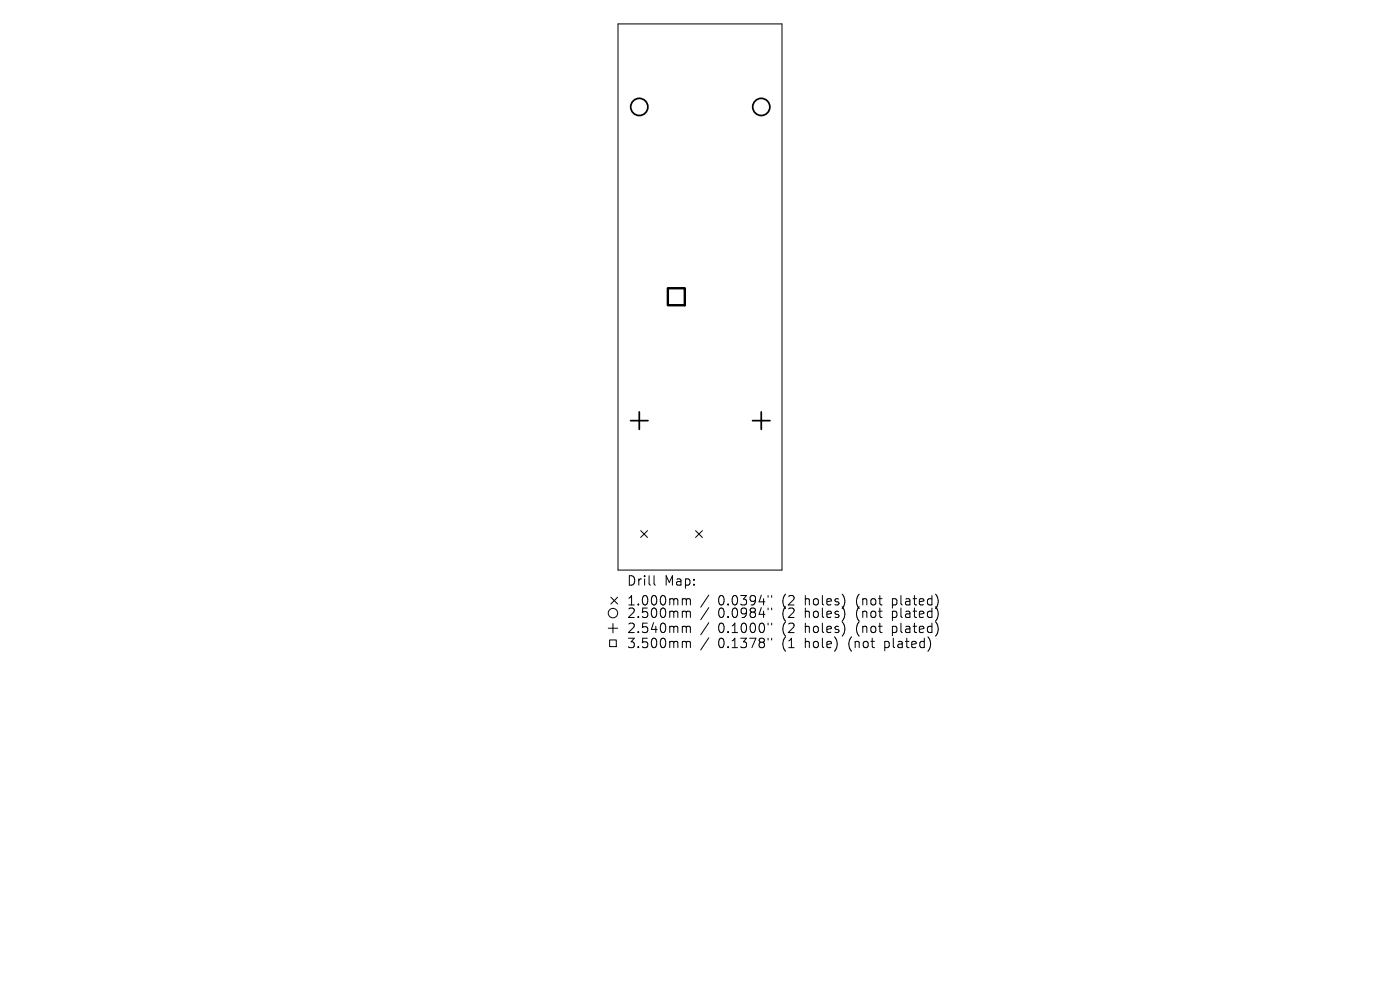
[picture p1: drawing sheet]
<svg xmlns="http://www.w3.org/2000/svg" width="297mm" height="210mm" viewBox="0 0 297 210" stroke-linecap="round" stroke-linejoin="round" font-family="sans-serif">
<defs><g id="words">
<g font-size="2.8">
<text x="133" y="124.5">Drill</text>
<text x="140.9" y="124.5">Map:</text>
<text x="133" y="128.7">1.000mm</text>
<text x="133" y="131.3">2.500mm</text>
<text x="152.3" y="128.7">0.0394&quot;</text>
<text x="152.3" y="131.3">0.0984&quot;</text>
<text x="165.9" y="128.7">(2</text>
<text x="165.9" y="131.3">(2</text>
<text x="170.8" y="128.7">holes)</text>
<text x="170.8" y="131.3">holes)</text>
<text x="181.7" y="128.7">(not</text>
<text x="181.7" y="131.3">(not</text>
<text x="189.4" y="128.7">plated)</text>
<text x="189.4" y="131.3">plated)</text>
<text x="133" y="134.5">2.540mm</text>
<text x="133" y="137.7">3.500mm</text>
<text x="152.3" y="134.5">0.1000&quot;</text>
<text x="152.3" y="137.7">0.1378&quot;</text>
<text x="165.9" y="134.5">(2</text>
<text x="165.9" y="137.7">(1</text>
<text x="170.8" y="134.5">holes)</text>
<text x="170.8" y="137.7">hole)</text>
<text x="180.1" y="137.7">(not</text>
<text x="181.7" y="134.5">(not</text>
<text x="187.8" y="137.7">plated)</text>
<text x="189.4" y="134.5">plated)</text>
</g>
</g></defs>
<g fill="none" stroke="#000" stroke-width=".21">
<path d="M131.1 5.1h34.8v115.8h-34.8zM135.9 112.6l1.5 1.4M137.4 112.6l-1.5 1.4M147.6 112.6l1.4 1.4M149 112.6l-1.4 1.4M129 133.3h2M129.3 135.8h1.4v1.4h-1.4zM129.6 126.7l1.4 1.4M130 132.3v2M131 126.7l-1.4 1.4M138.7 122.1v1.7l.3 .3M145.3 127l.3 .3"/>
<path d="M145.3 129.7l.3 .2M145.3 132.9l.3 .2M145.3 136.1l.3 .2M145.6 127.3v1M145.6 129.9v1.1M145.6 133.1v1.1M145.6 136.3v1.1M145.6 127.3l.3-.3 .5 .1 .1 1.2M145.6 129.9l.3-.2h.5l.1 1.3M145.6 133.1l.3-.2h.5l.1 1.3M145.6 136.3l.3-.2h.5l.1 1.3M150.4 126.2l-1.7 2.6"/>
<path d="M150.4 128.9l-1.7 2.6M150.4 132.1l-1.7 2.6M150.4 135.3l-1.7 2.6M162.9 126.3v.4M162.9 129v.4M162.9 132.2v.4M162.9 135.4v.4M163.7 126.3v.4M163.7 129v.4M163.7 132.2v.4M163.7 135.4v.4M179.1 126.9v1.3"/>
<path d="M179.1 129.6v1.3M179.1 132.8v1.3M197.3 136l.1 .8-.5 1.3M198.6 126.1a2.35 2.35 0 0 1 0 2.9M198.6 128.8a2.35 2.35 0 0 1 0 2.9M198.6 132a2.35 2.35 0 0 1 0 2.9"/>
<circle cx="130" cy="130.1" r="1"/>
</g>
<g fill="none" stroke="#000" stroke-width=".36">
<circle cx="135.6" cy="22.7" r="1.82"/>
<circle cx="161.5" cy="22.7" r="1.82"/>
</g>
<path d="M133.8 89.2h3.7M135.6 87.4v3.7M159.7 89.2h3.6M161.5 87.4v3.7" fill="none" stroke="#000" stroke-width=".37"/>
<path d="M141.7 61.1h3.6v3.6h-3.6z" fill="none" stroke="#000" stroke-width=".51"/>
<use href="#words"/>
</svg>
